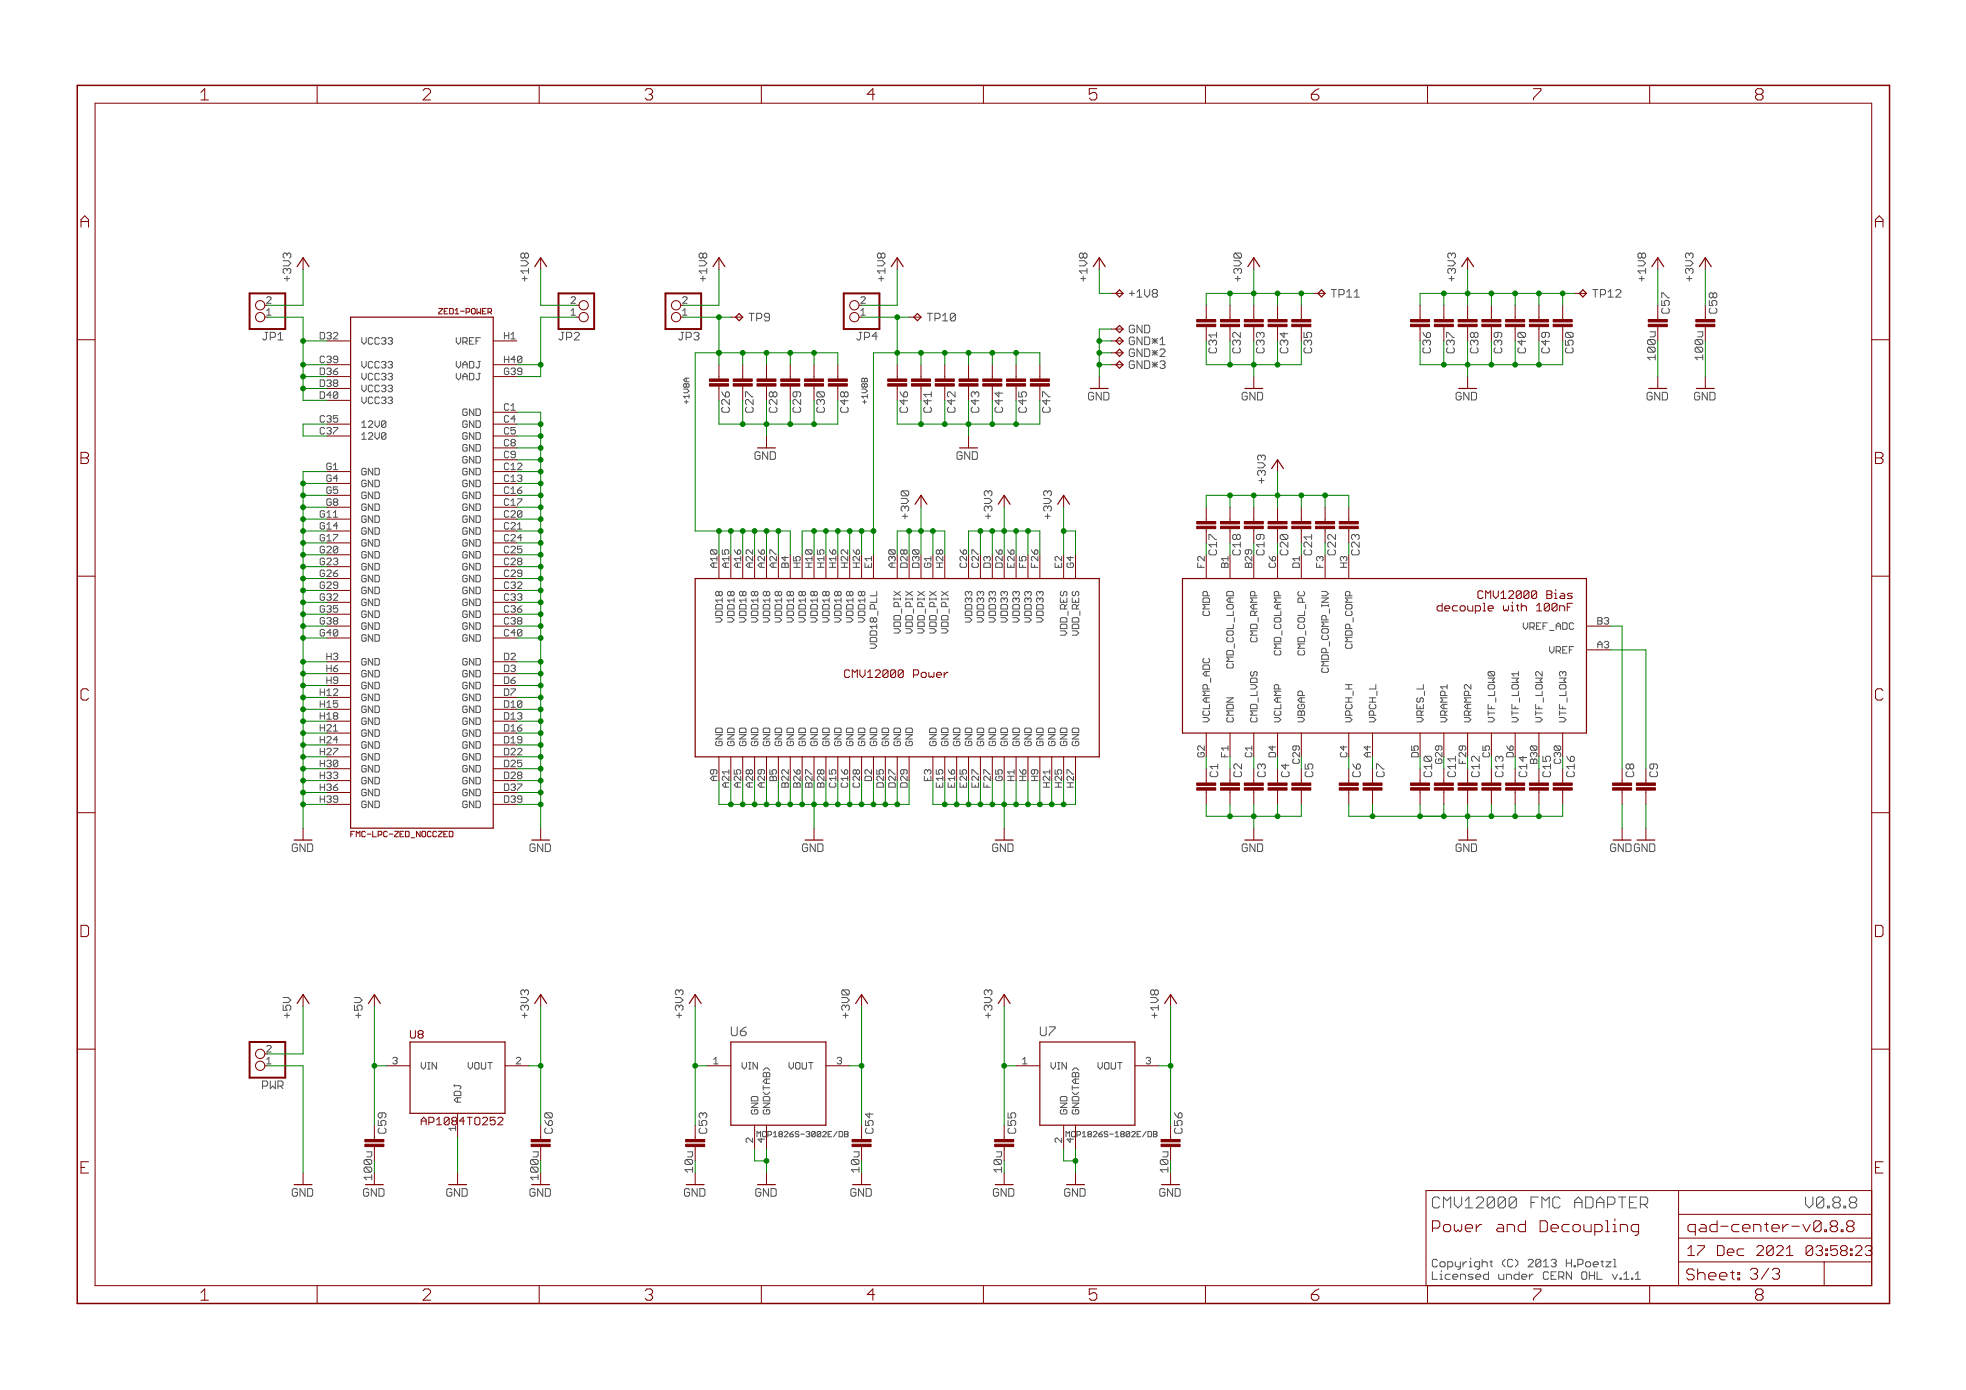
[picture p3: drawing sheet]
<svg xmlns="http://www.w3.org/2000/svg" width="420mm" height="297mm" viewBox="0 0 420 297" stroke-linecap="round" stroke-linejoin="round" font-family="sans-serif">
<defs><g id="words">
<g font-size="3.7" fill="#800000">
<text x="42.9" y="21.4">1</text>
<text x="90.3" y="21.4">2</text>
<text x="137.8" y="21.4">3</text>
<text x="185.3" y="21.4">4</text>
<text x="232.7" y="21.4">5</text>
<text x="280.2" y="21.4">6</text>
<text x="327.6" y="21.4">7</text>
<text x="375.1" y="21.4">8</text>
<text x="17.2" y="48.6">A</text>
<text x="400.7" y="48.6">A</text>
<text x="17.2" y="99.2">B</text>
<text x="400.7" y="99.2">B</text>
<text x="17.1" y="149.7">C</text>
<text x="400.6" y="149.7">C</text>
<text x="17" y="200.2">D</text>
<text x="400.5" y="200.2">D</text>
<text x="17.3" y="250.8">E</text>
<text x="400.7" y="250.8">E</text>
<text x="42.9" y="277.9">1</text>
<text x="90.3" y="277.9">2</text>
<text x="137.8" y="277.9">3</text>
<text x="185.3" y="277.9">4</text>
<text x="232.7" y="277.9">5</text>
<text x="280.2" y="277.9">6</text>
<text x="327.6" y="277.9">7</text>
<text x="375.1" y="277.9">8</text>
</g>
<g font-size="3.6" fill="#505050">
<text x="306" y="258.2">CMV12000 FMC ADAPTER</text>
<text x="385.9" y="258.2">V0.8.8</text>
</g>
<g font-size="3.6" fill="#800000">
<text x="306" y="263.3">Power and Decoupli</text>
<text x="341.6" y="263.3">ng</text>
</g>
<g font-size="2.9" fill="#505050">
<text x="156.2" y="221.4">U6</text>
<text x="222.2" y="221.4">U7</text>
</g>
<g font-size="2.5" fill="#505050">
<text x="62.2" y="60.2" transform="rotate(-90 62.2 60.2)">+3V3</text>
<text x="113" y="60.2" transform="rotate(-90 113 60.2)">+1V8</text>
<text x="151.1" y="60.2" transform="rotate(-90 151.1 60.2)">+1V8</text>
<text x="189.2" y="60.2" transform="rotate(-90 189.2 60.2)">+1V8</text>
<text x="232.4" y="60.2" transform="rotate(-90 232.4 60.2)">+1V8</text>
<text x="241.3" y="63.6">+1V8</text>
<text x="265.4" y="60.2" transform="rotate(-90 265.4 60.2)">+3V0</text>
<text x="284.4" y="63.6">TP11</text>
<text x="311.1" y="60.2" transform="rotate(-90 311.1 60.2)">+3V3</text>
<text x="340.3" y="63.6">TP12</text>
<text x="351.8" y="60.2" transform="rotate(-90 351.8 60.2)">+1V8</text>
<text x="361.9" y="60.2" transform="rotate(-90 361.9 60.2)">+3V3</text>
<text x="160" y="68.7">TP9</text>
<text x="198.1" y="68.7">TP10</text>
<text x="241.3" y="71.2">GND</text>
<text x="356.8" y="67" transform="rotate(-90 356.8 67)">C57</text>
<text x="367" y="67" transform="rotate(-90 367 67)">C58</text>
<text x="57.1" y="72.7">JP1</text>
<text x="119.4" y="72.7">JP2</text>
<text x="146" y="72.7">JP3</text>
<text x="184.1" y="72.7">JP4</text>
<text x="241.3" y="73.7">GND*1</text>
<text x="241.3" y="76.3">GND*2</text>
<text x="241.3" y="78.8">GND*3</text>
<text x="270.5" y="103.3" transform="rotate(-90 270.5 103.3)">+3V3</text>
<text x="194.3" y="110.9" transform="rotate(-90 194.3 110.9)">+3V0</text>
<text x="212.1" y="110.9" transform="rotate(-90 212.1 110.9)">+3V3</text>
<text x="224.8" y="110.9" transform="rotate(-90 224.8 110.9)">+3V3</text>
<text x="260.3" y="166.1" transform="rotate(-90 260.3 166.1)">C1</text>
<text x="265.4" y="166.1" transform="rotate(-90 265.4 166.1)">C2</text>
<text x="270.5" y="166.1" transform="rotate(-90 270.5 166.1)">C3</text>
<text x="275.6" y="166.1" transform="rotate(-90 275.6 166.1)">C4</text>
<text x="280.6" y="166.1" transform="rotate(-90 280.6 166.1)">C5</text>
<text x="290.8" y="166.1" transform="rotate(-90 290.8 166.1)">C6</text>
<text x="295.9" y="166.1" transform="rotate(-90 295.9 166.1)">C7</text>
<text x="349.2" y="166.1" transform="rotate(-90 349.2 166.1)">C8</text>
<text x="354.3" y="166.1" transform="rotate(-90 354.3 166.1)">C9</text>
<text x="62.2" y="217.6" transform="rotate(-90 62.2 217.6)">+5V</text>
<text x="77.5" y="217.6" transform="rotate(-90 77.5 217.6)">+5V</text>
<text x="113" y="217.6" transform="rotate(-90 113 217.6)">+3V3</text>
<text x="146" y="217.6" transform="rotate(-90 146 217.6)">+3V3</text>
<text x="181.6" y="217.6" transform="rotate(-90 181.6 217.6)">+3V0</text>
<text x="212.1" y="217.6" transform="rotate(-90 212.1 217.6)">+3V3</text>
<text x="247.6" y="217.6" transform="rotate(-90 247.6 217.6)">+1V8</text>
<text x="55.2" y="232.7">PWR</text>
<text x="82.5" y="242.2" transform="rotate(-90 82.5 242.2)">C59</text>
<text x="118.1" y="242.2" transform="rotate(-90 118.1 242.2)">C60</text>
<text x="151.1" y="242.2" transform="rotate(-90 151.1 242.2)">C53</text>
<text x="186.7" y="242.2" transform="rotate(-90 186.7 242.2)">C54</text>
<text x="217.1" y="242.2" transform="rotate(-90 217.1 242.2)">C55</text>
<text x="252.7" y="242.2" transform="rotate(-90 252.7 242.2)">C56</text>
<text x="306" y="270.8">Copyright (C) 2013 H.Poetzl</text>
<text x="306" y="273.5">Licensed under CERN OHL v.1.1</text>
</g>
<g font-size="2.5" fill="#800000">
<text x="260.1" y="75.5" transform="rotate(-90 260.1 75.5)">C31</text>
<text x="265.1" y="75.5" transform="rotate(-90 265.1 75.5)">C32</text>
<text x="270.2" y="75.5" transform="rotate(-90 270.2 75.5)">C33</text>
<text x="275.3" y="75.5" transform="rotate(-90 275.3 75.5)">C34</text>
<text x="280.4" y="75.5" transform="rotate(-90 280.4 75.5)">C35</text>
<text x="305.8" y="75.5" transform="rotate(-90 305.8 75.5)">C36</text>
<text x="310.9" y="75.5" transform="rotate(-90 310.9 75.5)">C37</text>
<text x="315.9" y="75.5" transform="rotate(-90 315.9 75.5)">C38</text>
<text x="321" y="75.5" transform="rotate(-90 321 75.5)">C39</text>
<text x="326.1" y="75.5" transform="rotate(-90 326.1 75.5)">C40</text>
<text x="331.2" y="75.5" transform="rotate(-90 331.2 75.5)">C49</text>
<text x="336.3" y="75.5" transform="rotate(-90 336.3 75.5)">C50</text>
<text x="353.8" y="76.8" transform="rotate(-90 353.8 76.8)">100u</text>
<text x="364" y="76.8" transform="rotate(-90 364 76.8)">100u</text>
<text x="155.9" y="88.2" transform="rotate(-90 155.9 88.2)">C26</text>
<text x="161" y="88.2" transform="rotate(-90 161 88.2)">C27</text>
<text x="166.1" y="88.2" transform="rotate(-90 166.1 88.2)">C28</text>
<text x="171.2" y="88.2" transform="rotate(-90 171.2 88.2)">C29</text>
<text x="176.3" y="88.2" transform="rotate(-90 176.3 88.2)">C30</text>
<text x="181.3" y="88.2" transform="rotate(-90 181.3 88.2)">C48</text>
<text x="194" y="88.2" transform="rotate(-90 194 88.2)">C46</text>
<text x="199.1" y="88.2" transform="rotate(-90 199.1 88.2)">C41</text>
<text x="204.2" y="88.2" transform="rotate(-90 204.2 88.2)">C42</text>
<text x="209.3" y="88.2" transform="rotate(-90 209.3 88.2)">C43</text>
<text x="214.4" y="88.2" transform="rotate(-90 214.4 88.2)">C44</text>
<text x="219.4" y="88.2" transform="rotate(-90 219.4 88.2)">C45</text>
<text x="224.5" y="88.2" transform="rotate(-90 224.5 88.2)">C47</text>
<text x="231.7" y="85.5">GND</text>
<text x="265.4" y="85.5">GND</text>
<text x="311.1" y="85.5">GND</text>
<text x="351.1" y="85.5">GND</text>
<text x="361.3" y="85.5">GND</text>
<text x="161.3" y="98.2">GND</text>
<text x="204.4" y="98.2">GND</text>
<text x="310.4" y="130.6">decouple with 100nF</text>
<text x="316.9" y="128">CMV12000 Bias</text>
<text x="180.7" y="144.8">CMV12000 Power</text>
<text x="61.6" y="182.1">GND</text>
<text x="112.4" y="182.1">GND</text>
<text x="171.4" y="182.1">GND</text>
<text x="212.1" y="182.1">GND</text>
<text x="265.4" y="182.1">GND</text>
<text x="311.1" y="182.1">GND</text>
<text x="344.1" y="182.1">GNDGND</text>
<text x="87.6" y="221.9">U8</text>
<text x="90.1" y="240.5">AP108</text>
<text x="98.1" y="240.5">4TO252</text>
<text x="61.6" y="255.7">GND</text>
<text x="76.8" y="255.7">GND</text>
<text x="94.6" y="255.7">GND</text>
<text x="112.4" y="255.7">GND</text>
<text x="145.4" y="255.7">GND</text>
<text x="160.6" y="255.7">GND</text>
<text x="181" y="255.7">GND</text>
<text x="211.4" y="255.7">GND</text>
<text x="226.7" y="255.7">GND</text>
<text x="247" y="255.7">GND</text>
</g>
<g font-size="2.5" fill="#008000">
<text x="260.1" y="118.6" transform="rotate(-90 260.1 118.6)">C17</text>
<text x="265.1" y="118.6" transform="rotate(-90 265.1 118.6)">C18</text>
<text x="270.2" y="118.6" transform="rotate(-90 270.2 118.6)">C19</text>
<text x="275.3" y="118.6" transform="rotate(-90 275.3 118.6)">C20</text>
<text x="280.4" y="118.6" transform="rotate(-90 280.4 118.6)">C21</text>
<text x="285.5" y="118.6" transform="rotate(-90 285.5 118.6)">C22</text>
<text x="290.5" y="118.6" transform="rotate(-90 290.5 118.6)">C23</text>
<text x="306" y="166.1" transform="rotate(-90 306 166.1)">C10</text>
<text x="311.1" y="166.1" transform="rotate(-90 311.1 166.1)">C11</text>
<text x="316.2" y="166.1" transform="rotate(-90 316.2 166.1)">C12</text>
<text x="321.3" y="166.1" transform="rotate(-90 321.3 166.1)">C13</text>
<text x="326.4" y="166.1" transform="rotate(-90 326.4 166.1)">C14</text>
<text x="331.4" y="166.1" transform="rotate(-90 331.4 166.1)">C15</text>
<text x="336.5" y="166.1" transform="rotate(-90 336.5 166.1)">C16</text>
<text x="148.1" y="250.4" transform="rotate(-90 148.1 250.4)">10u</text>
<text x="183.6" y="250.4" transform="rotate(-90 183.6 250.4)">10u</text>
<text x="214.1" y="250.4" transform="rotate(-90 214.1 250.4)">10u</text>
<text x="249.7" y="250.4" transform="rotate(-90 249.7 250.4)">10u</text>
<text x="79.5" y="252" transform="rotate(-90 79.5 252)">100u</text>
<text x="115.1" y="252" transform="rotate(-90 115.1 252)">100u</text>
</g>
<g font-size="2.1" fill="#505050">
<text x="56.9" y="64.9">2</text>
<text x="122" y="64.9">2</text>
<text x="145.8" y="64.9">2</text>
<text x="183.9" y="64.9">2</text>
<text x="68.2" y="72.5">D32</text>
<text x="68.4" y="77.6">C39</text>
<text x="77.3" y="73.6">VCC33</text>
<text x="97.5" y="73.6">VREF</text>
<text x="107.7" y="72.5">H1</text>
<text x="107.7" y="77.6">H40</text>
<text x="68.2" y="80.1">D36</text>
<text x="68.2" y="82.7">D38</text>
<text x="77.3" y="78.7">VCC33</text>
<text x="77.3" y="81.2">VCC33</text>
<text x="77.3" y="83.8">VCC33</text>
<text x="97.9" y="81.2">VADJ</text>
<text x="97.9" y="78.7">VADJ</text>
<text x="107.7" y="80.1">G39</text>
<text x="68.2" y="85.2">D40</text>
<text x="77.3" y="86.3">VCC33</text>
<text x="98.2" y="88.8">GND</text>
<text x="107.7" y="87.7">C1</text>
<text x="68.4" y="90.3">C35</text>
<text x="68.4" y="92.8">C37</text>
<text x="77.3" y="91.4">12V0</text>
<text x="77.3" y="93.9">12V0</text>
<text x="98.2" y="91.4">GND</text>
<text x="98.2" y="93.9">GND</text>
<text x="107.7" y="90.3">C4</text>
<text x="107.7" y="92.8">C5</text>
<text x="107.7" y="95.4">C8</text>
<text x="69.6" y="100.4">G1</text>
<text x="77.3" y="101.5">GND</text>
<text x="98.2" y="96.5">GND</text>
<text x="98.2" y="99">GND</text>
<text x="98.2" y="101.5">GND</text>
<text x="107.7" y="97.9">C9</text>
<text x="107.7" y="100.4">C12</text>
<text x="69.6" y="103">G4</text>
<text x="69.6" y="105.5">G5</text>
<text x="77.3" y="104.1">GND</text>
<text x="77.3" y="106.6">GND</text>
<text x="98.2" y="104.1">GND</text>
<text x="98.2" y="106.6">GND</text>
<text x="107.7" y="103">C13</text>
<text x="107.7" y="105.5">C16</text>
<text x="68.2" y="110.6">G11</text>
<text x="68.2" y="113.1">G14</text>
<text x="69.6" y="108">G8</text>
<text x="77.3" y="109.2">GND</text>
<text x="77.3" y="111.7">GND</text>
<text x="98.2" y="109.2">GND</text>
<text x="98.2" y="111.7">GND</text>
<text x="107.7" y="108">C17</text>
<text x="107.7" y="110.6">C20</text>
<text x="107.7" y="113.1">C21</text>
<text x="68.2" y="115.7">G17</text>
<text x="68.2" y="118.2">G20</text>
<text x="77.3" y="114.2">GND</text>
<text x="77.3" y="116.8">GND</text>
<text x="77.3" y="119.3">GND</text>
<text x="98.2" y="114.2">GND</text>
<text x="98.2" y="116.8">GND</text>
<text x="98.2" y="119.3">GND</text>
<text x="107.7" y="115.7">C24</text>
<text x="107.7" y="118.2">C25</text>
<text x="68.2" y="120.7">G23</text>
<text x="68.2" y="123.3">G26</text>
<text x="68.2" y="125.8">G29</text>
<text x="77.3" y="121.9">GND</text>
<text x="77.3" y="124.4">GND</text>
<text x="98.2" y="121.9">GND</text>
<text x="98.2" y="124.4">GND</text>
<text x="107.7" y="120.7">C28</text>
<text x="107.7" y="123.3">C29</text>
<text x="107.7" y="125.8">C32</text>
<text x="153.3" y="121.3" transform="rotate(-90 153.3 121.3)">A10</text>
<text x="155.8" y="121.3" transform="rotate(-90 155.8 121.3)">A15</text>
<text x="158.4" y="121.3" transform="rotate(-90 158.4 121.3)">A16</text>
<text x="160.9" y="121.3" transform="rotate(-90 160.9 121.3)">A22</text>
<text x="163.5" y="121.3" transform="rotate(-90 163.5 121.3)">A26</text>
<text x="166" y="121.3" transform="rotate(-90 166 121.3)">A27</text>
<text x="168.5" y="121.3" transform="rotate(-90 168.5 121.3)">B4</text>
<text x="171.1" y="121.3" transform="rotate(-90 171.1 121.3)">H5</text>
<text x="173.6" y="121.3" transform="rotate(-90 173.6 121.3)">H10</text>
<text x="176.2" y="121.3" transform="rotate(-90 176.2 121.3)">H15</text>
<text x="178.7" y="121.3" transform="rotate(-90 178.7 121.3)">H16</text>
<text x="181.2" y="121.3" transform="rotate(-90 181.2 121.3)">H22</text>
<text x="183.8" y="121.3" transform="rotate(-90 183.8 121.3)">H26</text>
<text x="186.3" y="121.3" transform="rotate(-90 186.3 121.3)">E1</text>
<text x="191.4" y="121.3" transform="rotate(-90 191.4 121.3)">A30</text>
<text x="193.9" y="121.3" transform="rotate(-90 193.9 121.3)">D28</text>
<text x="196.5" y="121.3" transform="rotate(-90 196.5 121.3)">D30</text>
<text x="199" y="121.3" transform="rotate(-90 199 121.3)">G1</text>
<text x="201.6" y="121.3" transform="rotate(-90 201.6 121.3)">H28</text>
<text x="206.6" y="121.3" transform="rotate(-90 206.6 121.3)">C26</text>
<text x="209.2" y="121.3" transform="rotate(-90 209.2 121.3)">C27</text>
<text x="211.7" y="121.3" transform="rotate(-90 211.7 121.3)">D3</text>
<text x="214.3" y="121.3" transform="rotate(-90 214.3 121.3)">D26</text>
<text x="216.8" y="121.3" transform="rotate(-90 216.8 121.3)">E26</text>
<text x="219.3" y="121.3" transform="rotate(-90 219.3 121.3)">F5</text>
<text x="221.9" y="121.3" transform="rotate(-90 221.9 121.3)">F26</text>
<text x="226.9" y="121.3" transform="rotate(-90 226.9 121.3)">E2</text>
<text x="229.5" y="121.3" transform="rotate(-90 229.5 121.3)">G4</text>
<text x="257.4" y="121.3" transform="rotate(-90 257.4 121.3)">F2</text>
<text x="262.5" y="121.3" transform="rotate(-90 262.5 121.3)">B1</text>
<text x="267.6" y="121.3" transform="rotate(-90 267.6 121.3)">B29</text>
<text x="272.7" y="121.3" transform="rotate(-90 272.7 121.3)">C6</text>
<text x="277.7" y="121.3" transform="rotate(-90 277.7 121.3)">D1</text>
<text x="282.8" y="121.3" transform="rotate(-90 282.8 121.3)">F3</text>
<text x="287.9" y="121.3" transform="rotate(-90 287.9 121.3)">H3</text>
<text x="68.2" y="128.4">G32</text>
<text x="68.2" y="130.9">G35</text>
<text x="77.3" y="126.9">GND</text>
<text x="77.3" y="129.5">GND</text>
<text x="98.2" y="126.9">GND</text>
<text x="98.2" y="129.5">GND</text>
<text x="107.7" y="128.4">C33</text>
<text x="107.7" y="130.9">C36</text>
<text x="68.2" y="133.4">G38</text>
<text x="68.2" y="136">G40</text>
<text x="77.3" y="132">GND</text>
<text x="77.3" y="134.6">GND</text>
<text x="77.3" y="137.1">GND</text>
<text x="98.2" y="132">GND</text>
<text x="98.2" y="134.6">GND</text>
<text x="98.2" y="137.1">GND</text>
<text x="107.7" y="133.4">C38</text>
<text x="107.7" y="136">C40</text>
<text x="154.4" y="133.4" transform="rotate(-90 154.4 133.4)">VDD18</text>
<text x="157" y="133.4" transform="rotate(-90 157 133.4)">VDD18</text>
<text x="159.5" y="133.4" transform="rotate(-90 159.5 133.4)">VDD18</text>
<text x="162" y="133.4" transform="rotate(-90 162 133.4)">VDD18</text>
<text x="164.6" y="133.4" transform="rotate(-90 164.6 133.4)">VDD18</text>
<text x="167.1" y="133.4" transform="rotate(-90 167.1 133.4)">VDD18</text>
<text x="169.7" y="133.4" transform="rotate(-90 169.7 133.4)">VDD18</text>
<text x="172.2" y="133.4" transform="rotate(-90 172.2 133.4)">VDD18</text>
<text x="174.7" y="133.4" transform="rotate(-90 174.7 133.4)">VDD18</text>
<text x="177.3" y="133.4" transform="rotate(-90 177.3 133.4)">VDD18</text>
<text x="179.8" y="133.4" transform="rotate(-90 179.8 133.4)">VDD18</text>
<text x="182.4" y="133.4" transform="rotate(-90 182.4 133.4)">VDD18</text>
<text x="184.9" y="133.4" transform="rotate(-90 184.9 133.4)">VDD18</text>
<text x="192.5" y="135.2" transform="rotate(-90 192.5 135.2)">VDD_PIX</text>
<text x="195.1" y="135.2" transform="rotate(-90 195.1 135.2)">VDD_PIX</text>
<text x="197.6" y="135.2" transform="rotate(-90 197.6 135.2)">VDD_PIX</text>
<text x="200.1" y="135.2" transform="rotate(-90 200.1 135.2)">VDD_PIX</text>
<text x="202.7" y="135.2" transform="rotate(-90 202.7 135.2)">VDD_PIX</text>
<text x="207.7" y="133.4" transform="rotate(-90 207.7 133.4)">VDD33</text>
<text x="210.3" y="133.4" transform="rotate(-90 210.3 133.4)">VDD33</text>
<text x="212.8" y="133.4" transform="rotate(-90 212.8 133.4)">VDD33</text>
<text x="215.4" y="133.4" transform="rotate(-90 215.4 133.4)">VDD33</text>
<text x="217.9" y="133.4" transform="rotate(-90 217.9 133.4)">VDD33</text>
<text x="220.4" y="133.4" transform="rotate(-90 220.4 133.4)">VDD33</text>
<text x="223" y="133.4" transform="rotate(-90 223 133.4)">VDD33</text>
<text x="228.1" y="136" transform="rotate(-90 228.1 136)">VDD_RES</text>
<text x="230.6" y="136" transform="rotate(-90 230.6 136)">VDD_RES</text>
<text x="258.5" y="132.3" transform="rotate(-90 258.5 132.3)">CMDP</text>
<text x="325.5" y="134.6">VREF_ADC</text>
<text x="341.4" y="133.4">B3</text>
<text x="69.6" y="141.1">H3</text>
<text x="69.6" y="143.6">H6</text>
<text x="77.3" y="142.2">GND</text>
<text x="98.2" y="142.2">GND</text>
<text x="107.7" y="141.1">D2</text>
<text x="107.7" y="143.6">D3</text>
<text x="187.4" y="138.2" transform="rotate(-90 187.4 138.2)">VDD18_PLL</text>
<text x="263.6" y="143.5" transform="rotate(-90 263.6 143.5)">CMD_COL_LOAD</text>
<text x="268.7" y="138.1" transform="rotate(-90 268.7 138.1)">CMD_RAMP</text>
<text x="273.8" y="141" transform="rotate(-90 273.8 141)">CMD_COLAMP</text>
<text x="278.9" y="140.3" transform="rotate(-90 278.9 140.3)">CMD_COL_PC</text>
<text x="289" y="139.7" transform="rotate(-90 289 139.7)">CMDP_COMP</text>
<text x="331.2" y="139.6">VREF</text>
<text x="341.4" y="138.5">A3</text>
<text x="68.3" y="148.7">H12</text>
<text x="69.6" y="146.1">H9</text>
<text x="77.3" y="144.7">GND</text>
<text x="77.3" y="147.3">GND</text>
<text x="77.3" y="149.8">GND</text>
<text x="98.2" y="144.7">GND</text>
<text x="98.2" y="147.3">GND</text>
<text x="98.2" y="149.8">GND</text>
<text x="107.7" y="146.1">D6</text>
<text x="107.7" y="148.7">D7</text>
<text x="283.9" y="144.5" transform="rotate(-90 283.9 144.5)">CMDP_COMP_INV</text>
<text x="68.3" y="151.2">H15</text>
<text x="68.3" y="153.8">H18</text>
<text x="77.3" y="152.3">GND</text>
<text x="77.3" y="154.9">GND</text>
<text x="98.2" y="152.3">GND</text>
<text x="98.2" y="154.9">GND</text>
<text x="107.7" y="151.2">D10</text>
<text x="107.7" y="153.8">D13</text>
<text x="258.5" y="154.3" transform="rotate(-90 258.5 154.3)">VCLAMP_ADC</text>
<text x="263.6" y="154.3" transform="rotate(-90 263.6 154.3)">CMDN</text>
<text x="268.7" y="154.3" transform="rotate(-90 268.7 154.3)">CMD_LVDS</text>
<text x="273.8" y="154.3" transform="rotate(-90 273.8 154.3)">VCLAMP</text>
<text x="278.9" y="154.3" transform="rotate(-90 278.9 154.3)">VBGAP</text>
<text x="289" y="154.3" transform="rotate(-90 289 154.3)">VPCH_H</text>
<text x="294.1" y="154.3" transform="rotate(-90 294.1 154.3)">VPCH_L</text>
<text x="304.3" y="154.3" transform="rotate(-90 304.3 154.3)">VRES_L</text>
<text x="309.3" y="154.3" transform="rotate(-90 309.3 154.3)">VRAMP1</text>
<text x="314.4" y="154.3" transform="rotate(-90 314.4 154.3)">VRAMP2</text>
<text x="319.5" y="154.3" transform="rotate(-90 319.5 154.3)">VTF_LOW0</text>
<text x="324.6" y="154.3" transform="rotate(-90 324.6 154.3)">VTF_LOW1</text>
<text x="329.7" y="154.3" transform="rotate(-90 329.7 154.3)">VTF_LOW2</text>
<text x="334.7" y="154.3" transform="rotate(-90 334.7 154.3)">VTF_LOW3</text>
<text x="68.3" y="156.3">H21</text>
<text x="68.3" y="158.8">H24</text>
<text x="68.3" y="161.4">H27</text>
<text x="77.3" y="157.4">GND</text>
<text x="77.3" y="160">GND</text>
<text x="98.2" y="157.4">GND</text>
<text x="98.2" y="160">GND</text>
<text x="107.7" y="156.3">D16</text>
<text x="107.7" y="158.8">D19</text>
<text x="107.7" y="161.4">D22</text>
<text x="154.4" y="159.4" transform="rotate(-90 154.4 159.4)">GND</text>
<text x="157" y="159.4" transform="rotate(-90 157 159.4)">GND</text>
<text x="159.5" y="159.4" transform="rotate(-90 159.5 159.4)">GND</text>
<text x="162" y="159.4" transform="rotate(-90 162 159.4)">GND</text>
<text x="164.6" y="159.4" transform="rotate(-90 164.6 159.4)">GND</text>
<text x="167.1" y="159.4" transform="rotate(-90 167.1 159.4)">GND</text>
<text x="169.7" y="159.4" transform="rotate(-90 169.7 159.4)">GND</text>
<text x="172.2" y="159.4" transform="rotate(-90 172.2 159.4)">GND</text>
<text x="174.7" y="159.4" transform="rotate(-90 174.7 159.4)">GND</text>
<text x="177.3" y="159.4" transform="rotate(-90 177.3 159.4)">GND</text>
<text x="179.8" y="159.4" transform="rotate(-90 179.8 159.4)">GND</text>
<text x="182.4" y="159.4" transform="rotate(-90 182.4 159.4)">GND</text>
<text x="184.9" y="159.4" transform="rotate(-90 184.9 159.4)">GND</text>
<text x="187.4" y="159.4" transform="rotate(-90 187.4 159.4)">GND</text>
<text x="190" y="159.4" transform="rotate(-90 190 159.4)">GND</text>
<text x="192.5" y="159.4" transform="rotate(-90 192.5 159.4)">GND</text>
<text x="195.1" y="159.4" transform="rotate(-90 195.1 159.4)">GND</text>
<text x="200.1" y="159.4" transform="rotate(-90 200.1 159.4)">GND</text>
<text x="202.7" y="159.4" transform="rotate(-90 202.7 159.4)">GND</text>
<text x="205.2" y="159.4" transform="rotate(-90 205.2 159.4)">GND</text>
<text x="207.7" y="159.4" transform="rotate(-90 207.7 159.4)">GND</text>
<text x="210.3" y="159.4" transform="rotate(-90 210.3 159.4)">GND</text>
<text x="212.8" y="159.4" transform="rotate(-90 212.8 159.4)">GND</text>
<text x="215.4" y="159.4" transform="rotate(-90 215.4 159.4)">GND</text>
<text x="217.9" y="159.4" transform="rotate(-90 217.9 159.4)">GND</text>
<text x="220.4" y="159.4" transform="rotate(-90 220.4 159.4)">GND</text>
<text x="223" y="159.4" transform="rotate(-90 223 159.4)">GND</text>
<text x="225.5" y="159.4" transform="rotate(-90 225.5 159.4)">GND</text>
<text x="228.1" y="159.4" transform="rotate(-90 228.1 159.4)">GND</text>
<text x="230.6" y="159.4" transform="rotate(-90 230.6 159.4)">GND</text>
<text x="257.4" y="162" transform="rotate(-90 257.4 162)">G2</text>
<text x="262.5" y="161.6" transform="rotate(-90 262.5 161.6)">F1</text>
<text x="267.6" y="161.8" transform="rotate(-90 267.6 161.8)">C1</text>
<text x="272.7" y="162" transform="rotate(-90 272.7 162)">D4</text>
<text x="287.9" y="161.8" transform="rotate(-90 287.9 161.8)">C4</text>
<text x="293" y="161.8" transform="rotate(-90 293 161.8)">A4</text>
<text x="303.1" y="162" transform="rotate(-90 303.1 162)">D5</text>
<text x="318.4" y="161.8" transform="rotate(-90 318.4 161.8)">C5</text>
<text x="323.5" y="162" transform="rotate(-90 323.5 162)">D6</text>
<text x="68.3" y="163.9">H30</text>
<text x="68.3" y="166.5">H33</text>
<text x="77.3" y="162.5">GND</text>
<text x="77.3" y="165">GND</text>
<text x="77.3" y="167.6">GND</text>
<text x="98.2" y="162.5">GND</text>
<text x="98.2" y="165">GND</text>
<text x="98.2" y="167.6">GND</text>
<text x="107.7" y="163.9">D25</text>
<text x="107.7" y="166.5">D28</text>
<text x="153.3" y="166.9" transform="rotate(-90 153.3 166.9)">A9</text>
<text x="166" y="166.9" transform="rotate(-90 166 166.9)">B5</text>
<text x="186.3" y="167.1" transform="rotate(-90 186.3 167.1)">D2</text>
<text x="199" y="166.8" transform="rotate(-90 199 166.8)">E3</text>
<text x="214.3" y="167.1" transform="rotate(-90 214.3 167.1)">G5</text>
<text x="216.8" y="167" transform="rotate(-90 216.8 167)">H1</text>
<text x="219.3" y="167" transform="rotate(-90 219.3 167)">H6</text>
<text x="221.9" y="167" transform="rotate(-90 221.9 167)">H9</text>
<text x="277.7" y="163.2" transform="rotate(-90 277.7 163.2)">C29</text>
<text x="308.2" y="163.4" transform="rotate(-90 308.2 163.4)">G29</text>
<text x="313.3" y="162.9" transform="rotate(-90 313.3 162.9)">F29</text>
<text x="328.5" y="163.2" transform="rotate(-90 328.5 163.2)">B30</text>
<text x="333.6" y="163.2" transform="rotate(-90 333.6 163.2)">C30</text>
<text x="68.3" y="169">H36</text>
<text x="68.3" y="171.5">H39</text>
<text x="77.3" y="170.1">GND</text>
<text x="77.3" y="172.7">GND</text>
<text x="98.2" y="170.1">GND</text>
<text x="98.2" y="172.7">GND</text>
<text x="107.7" y="169">D37</text>
<text x="107.7" y="171.5">D39</text>
<text x="155.8" y="168.2" transform="rotate(-90 155.8 168.2)">A21</text>
<text x="158.4" y="168.2" transform="rotate(-90 158.4 168.2)">A25</text>
<text x="160.9" y="168.2" transform="rotate(-90 160.9 168.2)">A28</text>
<text x="163.5" y="168.2" transform="rotate(-90 163.5 168.2)">A29</text>
<text x="168.5" y="168.2" transform="rotate(-90 168.5 168.2)">B22</text>
<text x="171.1" y="168.2" transform="rotate(-90 171.1 168.2)">B26</text>
<text x="173.6" y="168.2" transform="rotate(-90 173.6 168.2)">B27</text>
<text x="176.2" y="168.2" transform="rotate(-90 176.2 168.2)">B28</text>
<text x="178.7" y="168.3" transform="rotate(-90 178.7 168.3)">C15</text>
<text x="181.2" y="168.3" transform="rotate(-90 181.2 168.3)">C16</text>
<text x="183.8" y="168.3" transform="rotate(-90 183.8 168.3)">C28</text>
<text x="188.9" y="168.4" transform="rotate(-90 188.9 168.4)">D25</text>
<text x="191.4" y="168.4" transform="rotate(-90 191.4 168.4)">D27</text>
<text x="193.9" y="168.4" transform="rotate(-90 193.9 168.4)">D29</text>
<text x="201.6" y="168.1" transform="rotate(-90 201.6 168.1)">E15</text>
<text x="204.1" y="168.1" transform="rotate(-90 204.1 168.1)">E16</text>
<text x="206.6" y="168.1" transform="rotate(-90 206.6 168.1)">E25</text>
<text x="209.2" y="168.1" transform="rotate(-90 209.2 168.1)">E27</text>
<text x="211.7" y="168" transform="rotate(-90 211.7 168)">F27</text>
<text x="224.4" y="168.4" transform="rotate(-90 224.4 168.4)">H21</text>
<text x="226.9" y="168.4" transform="rotate(-90 226.9 168.4)">H25</text>
<text x="229.5" y="168.4" transform="rotate(-90 229.5 168.4)">H27</text>
<text x="56.9" y="224.9">2</text>
<text x="83.9" y="227.4">3</text>
<text x="110.3" y="227.4">2</text>
<text x="152.5" y="227.4">1</text>
<text x="178.8" y="227.4">3</text>
<text x="218.5" y="227.4">1</text>
<text x="244.9" y="227.4">3</text>
<text x="90" y="228.5">VIN</text>
<text x="99.6" y="228.5">VOUT</text>
<text x="158.5" y="228.5">VIN</text>
<text x="168.1" y="228.5">VOUT</text>
<text x="224.6" y="228.5">VIN</text>
<text x="234.2" y="228.5">VOUT</text>
<text x="98.5" y="235.6" transform="rotate(-90 98.5 235.6)">ADJ</text>
<text x="162" y="238.1" transform="rotate(-90 162 238.1)">GND</text>
<text x="164.6" y="238.1" transform="rotate(-90 164.6 238.1)">GND(TAB)</text>
<text x="228.1" y="238.1" transform="rotate(-90 228.1 238.1)">GND</text>
<text x="230.6" y="238.1" transform="rotate(-90 230.6 238.1)">GND(TAB)</text>
<text x="160.9" y="244.2" transform="rotate(-90 160.9 244.2)">2</text>
<text x="163.5" y="244.2" transform="rotate(-90 163.5 244.2)">4</text>
<text x="226.9" y="244.2" transform="rotate(-90 226.9 244.2)">2</text>
<text x="229.5" y="244.2" transform="rotate(-90 229.5 244.2)">4</text>
</g>
<g font-size="2.1" fill="#800000">
<text x="56.9" y="67.4">1</text>
<text x="122" y="67.4">1</text>
<text x="145.8" y="67.4">1</text>
<text x="183.9" y="67.4">1</text>
<text x="56.9" y="227.4">1</text>
<text x="97.4" y="241.6" transform="rotate(-90 97.4 241.6)">1</text>
</g>
<g font-size="1.8" fill="#800000">
<text x="93.3" y="67.1">ZED1-POWER</text>
<text x="74.9" y="178.9">FMC-LPC-ZED_NOCCZED</text>
</g>
<g font-size="1.8" fill="#505050">
<text x="147.3" y="86.6" transform="rotate(-90 147.3 86.6)">+1V8A</text>
<text x="185.4" y="86.6" transform="rotate(-90 185.4 86.6)">+1V8B</text>
<text x="162.7" y="243">M</text>
<text x="164.2" y="243">CP1826S-3002E/DB</text>
<text x="228.7" y="243">M</text>
<text x="230.2" y="243">CP1826S-1802E/DB</text>
</g>
</g></defs>
<path d="M56.1 72.4l.3 .2M162.5 241.8l-.3 .4-.4-.4v1.1M228.6 241.8l-.4 .4-.4-.4v1.1M342.1 269.6h.6M342.4 269.4v1.1l.3 .2M343.2 269.6h1.1l-1.1 1.1M344.8 269.1h.3v1.6M347 272.3l.6-.5v1.6M347 273.4h1.1M348.7 273.1h.3v.3h-.3zM349.5 273.4h1.1M349.5 272.3l.5-.5v1.6" fill="none" stroke="#505050" stroke-width=".21"/>
<g fill="none" stroke="#800000" stroke-width=".21">
<path d="M67.8 18.2v3.9M115.2 18.2v3.9M162.7 18.2v3.9M210.2 18.2v3.9M257.6 18.2v3.9M305.1 18.2v3.9M352.6 18.2v3.9M20.3 22.1h379.7v252.6h-379.7zM64.8 55.1v2.5M115.5 55.1v2.5M153.6 55.1v2.5M191.7 55.1v2.5"/>
<path d="M234.9 55.1v2.5M267.9 55.1v2.5M313.6 55.1v2.5M354.3 55.1v2.5M364.4 55.1v2.5M16.5 72.6h3.8M69.8 77.9h5.1M69.8 72.9h5.1M105.4 77.9h5.1M105.4 72.9h5.1M153.6 77.9v3.1M156.2 67.8h2.5"/>
<path d="M158.7 77.9v3.1M163.8 77.9v3.1M168.9 77.9v3.1M174 77.9v3.1M179 77.9v3.1M191.7 77.9v3.1M194.3 67.8h2.5M196.8 77.9v3.1M201.9 77.9v3.1M207 77.9v3.1M212.1 77.9v3.1M217.1 77.9v3.1"/>
<path d="M222.2 77.9v3.1M237.5 77.9h2.5M237.5 72.9h2.5M237.5 62.7h2.5M237.5 70.3h2.5M237.5 75.4h2.5M257.8 65.2v3.1M257.8 69.8v.5M262.9 65.2v3.1M262.9 69.8v.5M267.9 65.2v3.1M267.9 69.8v.5"/>
<path d="M273 65.2v3.1M273 69.8v.5M278.1 65.2v3.1M278.1 69.8v.5M280.6 62.7h2.6M303.5 65.2v3.1M303.5 69.8v.5M308.6 65.2v3.1M308.6 69.8v.5M313.6 65.2v3.1M313.6 69.8v.5M318.7 65.2v3.1"/>
<path d="M318.7 69.8v.5M323.8 65.2v3.1M323.8 69.8v.5M328.9 65.2v3.1M328.9 69.8v.5M334 65.2v3.1M334 69.8v.5M336.5 62.7h2.5M354.3 65.2v3.1M364.4 65.2v3.1M400 72.6h3.8M69.8 90.6h5.1"/>
<path d="M69.8 93.2h5.1M69.8 80.5h5.1M69.8 83h5.1M69.8 85.6h5.1M105.4 88.1h5.1M105.4 90.6h5.1M105.4 93.2h5.1M105.4 95.7h5.1M105.4 98.3h5.1M105.4 80.5h5.1M153.6 82.5v.5M158.7 82.5v.5"/>
<path d="M163.8 82.5v.5M163.8 93.2v2.5M168.9 82.5v.5M174 82.5v.5M179 82.5v.5M191.7 82.5v.5M196.8 82.5v.5M201.9 82.5v.5M207 82.5v.5M207 93.2v2.5M212.1 82.5v.5M217.1 82.5v.5"/>
<path d="M222.2 82.5v.5M234.9 80.5v2.5M267.9 80.5v2.5M273 98.3v2.5M313.6 80.5v2.5M354.3 80.5v2.5M364.4 80.5v2.5M69.8 100.8h5.1M69.8 103.3h5.1M69.8 105.9h5.1M69.8 108.4h5.1M69.8 110.9h5.1"/>
<path d="M69.8 113.5h5.1M69.8 116h5.1M69.8 118.6h5.1M105.4 100.8h5.1M105.4 103.3h5.1M105.4 105.9h5.1M105.4 108.4h5.1M105.4 110.9h5.1M105.4 113.5h5.1M105.4 116h5.1M105.4 118.6h5.1M153.6 118.6v5"/>
<path d="M156.2 118.6v5M158.7 118.6v5M161.3 118.6v5M163.8 118.6v5M166.3 118.6v5M168.9 118.6v5M171.4 118.6v5M174 118.6v5M176.5 118.6v5M179 118.6v5M181.6 118.6v5M184.1 118.6v5"/>
<path d="M186.7 118.6v5M191.7 118.6v5M194.3 118.6v5M196.8 105.9v2.5M196.8 118.6v5M199.4 118.6v5M201.9 118.6v5M207 118.6v5M209.5 118.6v5M212.1 118.6v5M214.6 105.9v2.5M214.6 118.6v5"/>
<path d="M217.1 118.6v5M219.7 118.6v5M222.2 118.6v5M227.3 105.9v2.5M227.3 118.6v5M229.8 118.6v5M257.8 108.4v3M257.8 113v.5M257.8 118.6v5M262.9 108.4v3M262.9 113v.5M262.9 118.6v5"/>
<path d="M267.9 108.4v3M267.9 113v.5M267.9 118.6v5M273 108.4v3M273 113v.5M273 118.6v5M278.1 108.4v3M278.1 113v.5M278.1 118.6v5M283.2 108.4v3M283.2 113v.5M283.2 118.6v5"/>
<path d="M288.2 108.4v3M288.2 113v.5M288.2 118.6v5M16.5 123.1h3.8M69.8 133.8h5.1M69.8 121.1h5.1M69.8 123.6h5.1M69.8 126.2h5.1M69.8 128.7h5.1M69.8 131.3h5.1M69.8 136.3h5.1M105.4 133.8h5.1"/>
<path d="M105.4 121.1h5.1M105.4 123.6h5.1M105.4 126.2h5.1M105.4 128.7h5.1M105.4 131.3h5.1M105.4 136.3h5.1M308.2 128.9v1.7h-.8l-.3-.3v-.6l.3-.2h.8M308.8 130h1M309.8 129.7l-.2-.2h-.6l-.2 .2v.6l.2 .3h.6M316.7 126.3h-.6l-.3 .2v1.1l.3 .3M339 133.8h5.1M339 138.9h5.1"/>
<path d="M400 123.1h3.8M69.8 141.4h5.1M69.8 144h5.1M69.8 146.5h5.1M69.8 149h5.1M69.8 151.6h5.1M69.8 154.1h5.1M69.8 156.7h5.1M69.8 159.2h5.1M105.4 141.4h5.1M105.4 144h5.1M105.4 146.5h5.1"/>
<path d="M105.4 149h5.1M105.4 151.6h5.1M105.4 154.1h5.1M105.4 156.7h5.1M105.4 159.2h5.1M257.8 156.7v5M262.9 156.7v5M267.9 156.7v5M273 156.7v5M278.1 156.7v5M288.2 156.7v5M293.3 156.7v5"/>
<path d="M303.5 156.7v5M308.6 156.7v5M313.6 156.7v5M318.7 156.7v5M323.8 156.7v5M328.9 156.7v5M334 156.7v5M16.5 173.7h3.8M64.8 177v2.5M69.8 161.7h5.1M69.8 164.3h5.1M69.8 166.8h5.1"/>
<path d="M69.8 169.4h5.1M69.8 171.9h5.1M105.4 161.7h5.1M105.4 164.3h5.1M105.4 166.8h5.1M105.4 169.4h5.1M105.4 171.9h5.1M115.5 177v2.5M153.6 161.7v5.1M156.2 161.7v5.1M158.7 161.7v5.1M161.3 161.7v5.1"/>
<path d="M163.8 161.7v5.1M166.3 161.7v5.1M168.9 161.7v5.1M171.4 161.7v5.1M174 161.7v5.1M174 177v2.5M176.5 161.7v5.1M179 161.7v5.1M181.6 161.7v5.1M184.1 161.7v5.1M186.7 161.7v5.1M189.2 161.7v5.1"/>
<path d="M191.7 161.7v5.1M194.3 161.7v5.1M199.4 161.7v5.1M201.9 161.7v5.1M204.4 161.7v5.1M207 161.7v5.1M209.5 161.7v5.1M212.1 161.7v5.1M214.6 161.7v5.1M214.6 177v2.5M217.1 161.7v5.1M219.7 161.7v5.1"/>
<path d="M222.2 161.7v5.1M224.8 161.7v5.1M227.3 161.7v5.1M229.8 161.7v5.1M257.8 164.3v3M257.8 168.8v3.1M262.9 164.3v3M262.9 168.8v3.1M267.9 164.3v3M267.9 168.8v3.1M267.9 177v2.5M273 164.3v3"/>
<path d="M273 168.8v3.1M278.1 164.3v3M278.1 168.8v3.1M288.2 164.3v3M288.2 168.8v3.1M293.3 164.3v3M293.3 168.8v3.1M303.5 164.3v3M303.5 168.8v3.1M308.6 164.3v3M308.6 168.8v3.1M313.6 164.3v3"/>
<path d="M313.6 168.8v3.1M313.6 177v2.5M318.7 164.3v3M318.7 168.8v3.1M323.8 164.3v3M323.8 168.8v3.1M328.9 164.3v3M328.9 168.8v3.1M334 164.3v3M334 168.8v3.1M346.7 164.3v3M346.7 168.8v3.1"/>
<path d="M346.7 177v2.5M351.7 164.3v3M351.7 168.8v3.1M351.7 177v2.5M400 173.7h3.8M64.8 212.5v2.6M80 212.5v2.6M115.5 212.5v2.6M148.6 212.5v2.6M184.1 212.5v2.6M214.6 212.5v2.6M250.2 212.5v2.6"/>
<path d="M16.5 224.2h3.8M82.5 227.8h5.1M97.8 237.9v5.1M107.9 227.8h5.1M151.1 227.8h5.1M176.5 227.8h5.1M217.1 227.8h5.1M242.5 227.8h5.1M400 224.2h3.8M64.8 250.6v2.6M80 240.5v3M80 250.6v2.6"/>
<path d="M97.8 250.6v2.6M115.5 240.5v3M115.5 250.6v2.6M148.6 240.5v3M148.6 250.6v2.6M161.3 240.5v5M163.8 240.5v5M163.8 250.6v2.6M184.1 240.5v3M184.1 250.6v2.6M214.6 240.5v3M214.6 250.6v2.6"/>
<path d="M227.3 240.5v5M229.8 240.5v5M229.8 250.6v2.6M250.2 240.5v3M250.2 250.6v2.6M358.7 254.4v20.3M358.7 259.5h41.3M400 254.4h-95.2v20.3M67.8 274.7v3.9M115.2 274.7v3.9M162.7 274.7v3.9M210.2 274.7v3.9"/>
<path d="M257.6 274.7v3.9M305.1 274.7v3.9M346.3 261.7h1.2l.3 .3v1.2M350.2 263.2h-1.2l-.4-.4v-.8l.4-.3h1.2v1.9l-.4 .4h-.4M352.6 274.7v3.9M358.7 269.7h41.3M358.7 264.6h41.3M360.7 266.9l.7-.7v2.1M360.7 268.3h1.4M362.1 271.5l-.4-.3h-.8l-.4 .3v.4l.4 .4h.8l.4 .4v.4l-.4 .4h-.8l-.4-.4M362.3 263.2h-1.2l-.4-.4v-.8l.4-.3h1.2v2.3M362.8 271.2v2.3"/>
<path d="M362.8 272.3l.4-.4h.8l.4 .4v1.2M362.8 266.2h1.4v.4l-1.4 1.3v.4M363.5 261.7h.8l.3 .3v1.2h-1.1l-.4-.4 .4-.4h1.1M365.2 272.7h1.5v-.4l-.4-.4h-.8l-.3 .4v.8l.3 .4h.8M367 260.9v2.3h-1.2l-.4-.4v-.8l.4-.3h1.2M367.1 266.2h1l.3 .4v1.3l-.3 .4h-1zM367.5 272.7h1.6v-.4l-.4-.4h-.8l-.4 .4v.8l.4 .4h.8M367.7 262h1.6M369.1 267.6h1.4v-.3l-.3-.4h-.7l-.4 .4v.6l.4 .4h.7M369.8 271.9h.8M370.2 271.5v1.6l.4 .4M371.4 271.9h.4v.4h-.4z"/>
<path d="M371.4 273.1h.4v.4h-.4zM371.6 261.7h-1.1l-.4 .3v.8l.4 .4h1.1M372.4 262.4h1.6v-.4l-.4-.3h-.8l-.4 .3v.8l.4 .4h.8M372.7 266.9h-1.1l-.4 .4v.6l.4 .4h1.1M374.1 271.4l.4-.4h.7l.4 .4v.4l-.4 .4M374.8 263.2v-1.5h1.1l.4 .3v1.2M374.9 272.2h.3M375.2 272.2l.4 .4v.4l-.4 .4h-.7l-.4-.4M375.5 266.6l.3-.4h.7l.4 .4v.3l-1.4 1.4h1.4M377.1 261.7h.8M377.5 261.3v1.5l.4 .4M378 271l-1.6 2.4"/>
<path d="M378.7 262.4h1.5v-.4l-.4-.3h-.7l-.4 .3v.8l.4 .4h.7M378.8 271.4l.3-.4h.8l.4 .4v.4l-.4 .4M379 266.6v1.3l-.4 .4h-.7l-.3-.4M379 266.6l-.4-.4h-.7l-.3 .4v1.3M379 266.6l-1.4 1.3M379.5 272.2h.4M379.7 266.6l.3-.4h.7l.4 .4v.3l-1.4 1.4h1.4M379.9 272.2l.4 .4v.4l-.4 .4h-.8l-.3-.4M381 261.7v1.5M381.8 268.3h1.4M381.8 266.9l.7-.7v2.1M382.2 261.7h-.4l-.8 .7"/>
<path d="M382.9 262h1.6M385.3 261.7l.8 1.5 .8-1.5M387.4 266.6v1.3l-.4 .4h-.7l-.3-.4M387.4 266.6l-.4-.4h-.7l-.3 .4v1.3M387.4 266.6l-1.4 1.3M388.1 266.6l.4-.4h.6l.4 .4v.3l-.4 .4M388.8 267.3h.3M389.1 267.3l.4 .3v.3l-.4 .4h-.6l-.4-.4M389.2 261.3v1.5l-.4 .4h-.8l-.4-.4M389.2 261.3l-.4-.4h-.8l-.4 .4v1.5M389.2 261.3l-1.6 1.5M389.8 269.7v5"/>
<path d="M390 262.8h.4v.4h-.4zM390.2 267.9h.3v.4h-.3zM390.2 266.9h.3v.4h-.3zM391.5 262l-.4 .4v.4l.4 .4h.8l.4-.4v-.4l-.4-.4M391.5 262h.8M391.5 262l-.4-.3v-.4l.4-.4h.8l.4 .4v.4l-.4 .3M392.7 266.2h-1.5v1.1l.7-.4h.4l.4 .4v.6l-.4 .4h-.7l-.4-.4M393.5 262.8h.4v.4h-.4zM393.7 267.3l-.4 .3v.3l.4 .4h.7l.4-.4v-.3l-.4-.3M393.7 267.3l-.4-.4v-.3l.4-.4h.7l.4 .4v.3l-.4 .4M393.7 267.3h.7M395 262l-.3 .4v.4l.3 .4h.8l.4-.4v-.4l-.4-.4"/>
<path d="M395 262h.8M395 262l-.3-.3v-.4l.3-.4h.8l.4 .4v.4l-.4 .3M395.5 267.9h.3v.4h-.3zM395.5 266.9h.3v.4h-.3zM396.5 266.6l.4-.4h.7l.3 .4v.3l-1.4 1.4h1.4M398.6 267.9l.4 .4h.7l.3-.4M398.6 266.6l.4-.4h.7l.3 .4M399.3 267.3h.4M399.7 267.3l.3 .3M400 266.9l-.3 .4"/>
<circle cx="55.6" cy="67.8" r=".99"/>
<circle cx="55.6" cy="65.2" r=".99"/>
<circle cx="124.7" cy="65.2" r=".99"/>
<circle cx="124.7" cy="67.8" r=".99"/>
<circle cx="144.5" cy="67.8" r=".99"/>
<circle cx="144.5" cy="65.2" r=".99"/>
<circle cx="182.6" cy="67.8" r=".99"/>
<circle cx="182.6" cy="65.2" r=".99"/>
<circle cx="55.6" cy="225.2" r=".99"/>
<circle cx="55.6" cy="227.8" r=".99"/>
</g>
<g fill="none" stroke="#800000" stroke-width=".25">
<path d="M63.5 57l1.3-1.9 1.2 1.9M114.3 57l1.2-1.9 1.3 1.9M152.4 57l1.2-1.9 1.3 1.9M190.5 57l1.2-1.9 1.3 1.9M233.7 57l1.2-1.9 1.3 1.9M266.7 57l1.2-1.9 1.3 1.9M312.4 57l1.2-1.9 1.3 1.9M353 57l1.3-1.9 1.3 1.9M363.2 57l1.2-1.9 1.3 1.9M74.9 67.8h30.5v109.2h-30.5zM158 67l.7 .8-.7 .7-.8-.7zM196.1 67l.7 .8-.7 .7-.8-.7z"/>
<path d="M238.5 62.7l.7-.8 .8 .8-.8 .8zM238.5 70.3l.7-.7 .8 .7-.8 .8zM238.5 77.9l.7-.7 .8 .7-.8 .8zM238.5 72.9l.7-.8 .8 .8-.8 .7zM238.5 75.4l.7-.8 .8 .8-.8 .8zM282.4 61.9l.8 .8-.8 .8-.7-.8zM338.3 61.9l.7 .8-.7 .8-.8-.8zM195.6 107.8l1.2-1.9 1.3 1.9M213.3 107.8l1.3-1.9 1.3 1.9M226 107.8l1.3-1.9 1.3 1.9M271.8 100.1l1.2-1.8 1.3 1.8M148.6 123.6h86.3v38.1h-86.3z"/>
<path d="M252.7 123.6h86.3v33.1h-86.3zM63.5 214.4l1.3-1.9 1.2 1.9M78.7 214.4l1.3-1.9 1.3 1.9M114.3 214.4l1.2-1.9 1.3 1.9M147.3 214.4l1.3-1.9 1.2 1.9M182.9 214.4l1.2-1.9 1.3 1.9M213.3 214.4l1.3-1.9 1.3 1.9M248.9 214.4l1.3-1.9 1.2 1.9M87.6 222.7h20.3v15.2h-20.3zM156.2 222.7h20.3v17.8h-20.3zM222.2 222.7h20.3v17.8h-20.3z"/>
</g>
<g fill="#800000" stroke="#800000" stroke-width=".21">
<path d="M255.8 168.3h4v.5h-4z"/>
<path d="M255.8 167.3h4v.5h-4z"/>
<path d="M260.8 168.3h4.1v.5h-4.1z"/>
<path d="M260.8 167.3h4.1v.5h-4.1z"/>
<path d="M265.9 168.3h4.1v.5h-4.1z"/>
<path d="M265.9 167.3h4.1v.5h-4.1z"/>
<path d="M271 168.3h4.1v.5h-4.1z"/>
<path d="M271 167.3h4.1v.5h-4.1z"/>
<path d="M276.1 168.3h4v.5h-4z"/>
<path d="M276.1 167.3h4v.5h-4z"/>
<path d="M286.2 168.3h4.1v.5h-4.1z"/>
<path d="M286.2 167.3h4.1v.5h-4.1z"/>
<path d="M291.3 168.3h4.1v.5h-4.1z"/>
<path d="M291.3 167.3h4.1v.5h-4.1z"/>
<path d="M344.6 168.3h4.1v.5h-4.1z"/>
<path d="M344.6 167.3h4.1v.5h-4.1z"/>
<path d="M349.7 168.3h4.1v.5h-4.1z"/>
<path d="M349.7 167.3h4.1v.5h-4.1z"/>
<path d="M301.5 168.3h4v.5h-4z"/>
<path d="M301.5 167.3h4v.5h-4z"/>
<path d="M306.5 168.3h4.1v.5h-4.1z"/>
<path d="M306.5 167.3h4.1v.5h-4.1z"/>
<path d="M311.6 168.3h4.1v.5h-4.1z"/>
<path d="M311.6 167.3h4.1v.5h-4.1z"/>
<path d="M316.7 168.3h4.1v.5h-4.1z"/>
<path d="M316.7 167.3h4.1v.5h-4.1z"/>
<path d="M321.8 168.3h4v.5h-4z"/>
<path d="M321.8 167.3h4v.5h-4z"/>
<path d="M326.9 168.3h4v.5h-4z"/>
<path d="M326.9 167.3h4v.5h-4z"/>
<path d="M331.9 168.3h4.1v.5h-4.1z"/>
<path d="M331.9 167.3h4.1v.5h-4.1z"/>
<path d="M255.8 112.5h4v.5h-4z"/>
<path d="M255.8 111.4h4v.6h-4z"/>
<path d="M260.8 112.5h4.1v.5h-4.1z"/>
<path d="M260.8 111.4h4.1v.6h-4.1z"/>
<path d="M265.9 112.5h4.1v.5h-4.1z"/>
<path d="M265.9 111.4h4.1v.6h-4.1z"/>
<path d="M271 112.5h4.1v.5h-4.1z"/>
<path d="M271 111.4h4.1v.6h-4.1z"/>
<path d="M276.1 112.5h4v.5h-4z"/>
<path d="M276.1 111.4h4v.6h-4z"/>
<path d="M281.2 112.5h4v.5h-4z"/>
<path d="M281.2 111.4h4v.6h-4z"/>
<path d="M286.2 112.5h4.1v.5h-4.1z"/>
<path d="M286.2 111.4h4.1v.6h-4.1z"/>
<path d="M151.6 82h4.1v.5h-4.1z"/>
<path d="M151.6 81h4.1v.5h-4.1z"/>
<path d="M156.7 82h4.1v.5h-4.1z"/>
<path d="M156.7 81h4.1v.5h-4.1z"/>
<path d="M161.8 82h4v.5h-4z"/>
<path d="M161.8 81h4v.5h-4z"/>
<path d="M166.9 82h4v.5h-4z"/>
<path d="M166.9 81h4v.5h-4z"/>
<path d="M171.9 82h4.1v.5h-4.1z"/>
<path d="M171.9 81h4.1v.5h-4.1z"/>
<path d="M301.5 69.3h4v.5h-4z"/>
<path d="M301.5 68.3h4v.5h-4z"/>
<path d="M306.5 69.3h4.1v.5h-4.1z"/>
<path d="M306.5 68.3h4.1v.5h-4.1z"/>
<path d="M311.6 69.3h4.1v.5h-4.1z"/>
<path d="M311.6 68.3h4.1v.5h-4.1z"/>
<path d="M316.7 69.3h4.1v.5h-4.1z"/>
<path d="M316.7 68.3h4.1v.5h-4.1z"/>
<path d="M321.8 69.3h4v.5h-4z"/>
<path d="M321.8 68.3h4v.5h-4z"/>
<path d="M194.8 82h4.1v.5h-4.1z"/>
<path d="M194.8 81h4.1v.5h-4.1z"/>
<path d="M199.9 82h4v.5h-4z"/>
<path d="M199.9 81h4v.5h-4z"/>
<path d="M205 82h4v.5h-4z"/>
<path d="M205 81h4v.5h-4z"/>
<path d="M210 82h4.1v.5h-4.1z"/>
<path d="M210 81h4.1v.5h-4.1z"/>
<path d="M215.1 82h4.1v.5h-4.1z"/>
<path d="M215.1 81h4.1v.5h-4.1z"/>
<path d="M189.7 82h4.1v.5h-4.1z"/>
<path d="M189.7 81h4.1v.5h-4.1z"/>
<path d="M220.2 82h4.1v.5h-4.1z"/>
<path d="M220.2 81h4.1v.5h-4.1z"/>
<path d="M177 82h4.1v.5h-4.1z"/>
<path d="M177 81h4.1v.5h-4.1z"/>
<path d="M326.9 69.3h4v.5h-4z"/>
<path d="M326.9 68.3h4v.5h-4z"/>
<path d="M331.9 69.3h4.1v.5h-4.1z"/>
<path d="M331.9 68.3h4.1v.5h-4.1z"/>
<path d="M255.8 69.3h4v.5h-4z"/>
<path d="M255.8 68.3h4v.5h-4z"/>
<path d="M260.8 69.3h4.1v.5h-4.1z"/>
<path d="M260.8 68.3h4.1v.5h-4.1z"/>
<path d="M265.9 69.3h4.1v.5h-4.1z"/>
<path d="M265.9 68.3h4.1v.5h-4.1z"/>
<path d="M271 69.3h4.1v.5h-4.1z"/>
<path d="M271 68.3h4.1v.5h-4.1z"/>
<path d="M276.1 69.3h4v.5h-4z"/>
<path d="M276.1 68.3h4v.5h-4z"/>
<path d="M146.5 244.5h4.1v.5h-4.1z"/>
<path d="M146.5 243.5h4.1v.5h-4.1z"/>
<path d="M182.1 244.5h4.1v.5h-4.1z"/>
<path d="M182.1 243.5h4.1v.5h-4.1z"/>
<path d="M212.6 244.5h4v.5h-4z"/>
<path d="M212.6 243.5h4v.5h-4z"/>
<path d="M248.1 244.5h4.1v.5h-4.1z"/>
<path d="M248.1 243.5h4.1v.5h-4.1z"/>
<path d="M78 244.5h4v.5h-4z"/>
<path d="M78 243.5h4v.5h-4z"/>
<path d="M113.5 244.5h4.1v.5h-4.1z"/>
<path d="M113.5 243.5h4.1v.5h-4.1z"/>
<path d="M352.3 69.3h4v.5h-4z"/>
<path d="M352.3 68.3h4v.5h-4z"/>
<path d="M362.4 69.3h4.1v.5h-4.1z"/>
<path d="M362.4 68.3h4.1v.5h-4.1z"/>
</g>
<path d="M53.3 62.7h7.7v7.6h-7.7zM119.4 62.7h7.6v7.6h-7.6zM142.2 62.7h7.6v7.6h-7.6zM180.3 62.7h7.6v7.6h-7.6zM53.3 222.7h7.7v7.6h-7.7z" fill="none" stroke="#800000" stroke-width=".42"/>
<path d="M16.5 18.2h387.3v260.4h-387.3z" fill="none" stroke="#800000" stroke-width=".32"/>
<g fill="none" stroke="#008000" stroke-width=".21">
<path d="M64.8 57.6v7.6h-7.7M115.5 57.6v7.6h7.7M153.6 57.6v7.6h-7.6M191.7 57.6v7.6h-7.6M234.9 57.6v5.1h2.6M267.9 57.6v7.6M313.6 57.6v7.6M354.3 57.6v7.6M364.4 57.6v7.6M57.1 67.8h7.7v17.8h5M64.8 72.9h5M64.8 77.9h5"/>
<path d="M110.5 77.9h5M123.2 67.8h-7.7v12.7h-5M146 67.8h10.2M153.6 67.8v10.1M158.7 75.4v2.5M163.8 75.4v2.5M168.9 75.4v2.5M174 75.4v2.5M179 77.9v-2.5h-30.4v38.1h20.3v5.1M184.1 67.8h10.2M191.7 67.8v10.1M196.8 75.4v2.5"/>
<path d="M201.9 75.4v2.5M207 75.4v2.5M212.1 75.4v2.5M217.1 75.4v2.5M222.2 77.9v-2.5h-35.5v43.2M234.9 72.9h2.6M234.9 77.9h2.6M234.9 75.4h2.6M237.5 70.3h-2.6v10.2M257.8 72.9v5h20.3v-5M262.9 62.7v2.5M262.9 72.9v5"/>
<path d="M267.9 72.9v7.6M273 62.7v2.5M273 72.9v5M278.1 62.7v2.5M280.6 62.7h-22.8v2.5M303.5 72.9v5h30.5v-5M308.6 62.7v2.5M308.6 72.9v5M313.6 72.9v7.6M318.7 62.7v2.5M318.7 72.9v5M323.8 62.7v2.5"/>
<path d="M323.8 72.9v5M328.9 62.7v2.5M328.9 72.9v5M334 62.7v2.5M336.5 62.7h-33v2.5M354.3 72.9v7.6M364.4 72.9v7.6M64.8 80.5h5M64.8 83h5M69.8 90.6h-5v2.6h5M110.5 90.6h5M110.5 93.2h5"/>
<path d="M110.5 88.1h5v88.9M110.5 95.7h5M110.5 98.3h5M153.6 85.6v5h25.4v-5M158.7 85.6v5M163.8 85.6v7.6M168.9 85.6v5M174 85.6v5M191.7 85.6v5h30.5v-5M196.8 85.6v5M201.9 85.6v5M207 85.6v7.6"/>
<path d="M212.1 85.6v5M217.1 85.6v5M64.8 103.3h5M64.8 105.9h5M64.8 108.4h5M64.8 110.9h5M64.8 113.5h5M64.8 116h5M64.8 118.6h5M69.8 100.8h-5v76.2M110.5 100.8h5M110.5 103.3h5"/>
<path d="M110.5 105.9h5M110.5 108.4h5M110.5 110.9h5M110.5 113.5h5M110.5 116h5M110.5 118.6h5M153.6 113.5v5.1M156.2 113.5v5.1M158.7 113.5v5.1M161.3 113.5v5.1M163.8 113.5v5.1M166.3 113.5v5.1"/>
<path d="M174 113.5v5.1M176.5 113.5v5.1M179 113.5v5.1M181.6 113.5v5.1M184.1 113.5v5.1M186.7 113.5h-15.3v5.1M191.7 118.6v-5.1h10.2v5.1M194.3 113.5v5.1M196.8 108.4v10.2M199.4 113.5v5.1M207 118.6v-5.1h15.2v5.1M209.5 113.5v5.1"/>
<path d="M212.1 113.5v5.1M214.6 108.4v10.2M217.1 113.5v5.1M219.7 113.5v5.1M227.3 113.5h2.5v5.1M227.3 108.4v10.2M257.8 108.4v-2.5h30.4v2.5M262.9 105.9v2.5M267.9 105.9v2.5M273 100.8v7.6M278.1 105.9v2.5M283.2 105.9v2.5"/>
<path d="M64.8 133.8h5M64.8 121.1h5M64.8 123.6h5M64.8 126.2h5M64.8 128.7h5M64.8 131.3h5M64.8 136.3h5M110.5 133.8h5M110.5 121.1h5M110.5 123.6h5M110.5 126.2h5M110.5 128.7h5"/>
<path d="M110.5 131.3h5M110.5 136.3h5M344.1 133.8h2.6v30.5M344.1 138.9h7.6v25.4M64.8 141.4h5M64.8 144h5M64.8 146.5h5M64.8 149h5M64.8 151.6h5M64.8 154.1h5M64.8 156.7h5M64.8 159.2h5"/>
<path d="M110.5 141.4h5M110.5 144h5M110.5 146.5h5M110.5 149h5M110.5 151.6h5M110.5 154.1h5M110.5 156.7h5M110.5 159.2h5M64.8 171.9h5M64.8 161.7h5M64.8 164.3h5M64.8 166.8h5"/>
<path d="M64.8 169.4h5M110.5 171.9h5M110.5 161.7h5M110.5 164.3h5M110.5 166.8h5M110.5 169.4h5M153.6 166.8v5.1h40.7v-5.1M156.2 166.8v5.1M158.7 166.8v5.1M161.3 166.8v5.1M163.8 166.8v5.1M166.3 166.8v5.1"/>
<path d="M168.9 166.8v5.1M171.4 166.8v5.1M174 166.8v10.2M176.5 166.8v5.1M179 166.8v5.1M181.6 166.8v5.1M184.1 166.8v5.1M186.7 166.8v5.1M189.2 166.8v5.1M191.7 166.8v5.1M199.4 166.8v5.1h30.4v-5.1M201.9 166.8v5.1"/>
<path d="M204.4 166.8v5.1M207 166.8v5.1M209.5 166.8v5.1M212.1 166.8v5.1M214.6 166.8v10.2M217.1 166.8v5.1M219.7 166.8v5.1M222.2 166.8v5.1M224.8 166.8v5.1M227.3 166.8v5.1M257.8 161.7v2.6M257.8 171.9v2.5h20.3v-2.5"/>
<path d="M262.9 161.7v2.6M262.9 171.9v2.5M267.9 161.7v2.6M267.9 171.9v5.1M273 161.7v2.6M273 171.9v2.5M278.1 161.7v2.6M288.2 161.7v2.6M288.2 171.9v2.5h45.8v-2.5M293.3 161.7v2.6M293.3 171.9v2.5M303.5 171.9v2.5"/>
<path d="M308.6 171.9v2.5M313.6 171.9v5.1M318.7 171.9v2.5M323.8 171.9v2.5M328.9 171.9v2.5M346.7 171.9v5.1M351.7 171.9v5.1M64.8 215.1v10.1h-7.7M80 215.1v25.4M115.5 215.1v25.4M148.6 215.1v25.4M184.1 215.1v25.4"/>
<path d="M214.6 215.1v25.4M250.2 215.1v25.4M57.1 227.8h7.7v22.8M80 227.8h2.5M113 227.8h2.5M148.6 227.8h2.5M181.6 227.8h2.5M214.6 227.8h2.5M247.6 227.8h2.6M97.8 243v7.6M161.3 245.5v2.6h2.5M163.8 245.5v5.1"/>
<path d="M227.3 245.5v2.6h2.5M229.8 245.5v5.1"/>
</g>
<g fill="#008000" stroke="#008000" stroke-width=".21">
<circle cx="64.8" cy="77.9" r=".51"/>
<circle cx="64.8" cy="80.5" r=".51"/>
<circle cx="64.8" cy="83" r=".51"/>
<circle cx="64.8" cy="72.9" r=".51"/>
<circle cx="115.5" cy="77.9" r=".51"/>
<circle cx="156.2" cy="171.9" r=".51"/>
<circle cx="158.7" cy="171.9" r=".51"/>
<circle cx="161.3" cy="171.9" r=".51"/>
<circle cx="163.8" cy="171.9" r=".51"/>
<circle cx="166.3" cy="171.9" r=".51"/>
<circle cx="168.9" cy="171.9" r=".51"/>
<circle cx="171.4" cy="171.9" r=".51"/>
<circle cx="174" cy="171.9" r=".51"/>
<circle cx="176.5" cy="171.9" r=".51"/>
<circle cx="179" cy="171.9" r=".51"/>
<circle cx="181.6" cy="171.9" r=".51"/>
<circle cx="184.1" cy="171.9" r=".51"/>
<circle cx="186.7" cy="171.9" r=".51"/>
<circle cx="189.2" cy="171.9" r=".51"/>
<circle cx="191.7" cy="171.9" r=".51"/>
<circle cx="201.9" cy="171.9" r=".51"/>
<circle cx="204.4" cy="171.9" r=".51"/>
<circle cx="207" cy="171.9" r=".51"/>
<circle cx="209.5" cy="171.9" r=".51"/>
<circle cx="212.1" cy="171.9" r=".51"/>
<circle cx="214.6" cy="171.9" r=".51"/>
<circle cx="217.1" cy="171.9" r=".51"/>
<circle cx="219.7" cy="171.9" r=".51"/>
<circle cx="222.2" cy="171.9" r=".51"/>
<circle cx="224.8" cy="171.9" r=".51"/>
<circle cx="227.3" cy="171.9" r=".51"/>
<circle cx="262.9" cy="174.4" r=".51"/>
<circle cx="267.9" cy="174.4" r=".51"/>
<circle cx="273" cy="174.4" r=".51"/>
<circle cx="115.5" cy="90.6" r=".51"/>
<circle cx="115.5" cy="93.2" r=".51"/>
<circle cx="115.5" cy="95.7" r=".51"/>
<circle cx="115.5" cy="98.3" r=".51"/>
<circle cx="115.5" cy="100.8" r=".51"/>
<circle cx="115.5" cy="103.3" r=".51"/>
<circle cx="115.5" cy="105.9" r=".51"/>
<circle cx="115.5" cy="108.4" r=".51"/>
<circle cx="115.5" cy="110.9" r=".51"/>
<circle cx="115.5" cy="113.5" r=".51"/>
<circle cx="115.5" cy="116" r=".51"/>
<circle cx="115.5" cy="118.6" r=".51"/>
<circle cx="115.5" cy="121.1" r=".51"/>
<circle cx="115.5" cy="123.6" r=".51"/>
<circle cx="115.5" cy="126.2" r=".51"/>
<circle cx="115.5" cy="128.7" r=".51"/>
<circle cx="115.5" cy="131.3" r=".51"/>
<circle cx="115.5" cy="133.8" r=".51"/>
<circle cx="115.5" cy="136.3" r=".51"/>
<circle cx="115.5" cy="141.4" r=".51"/>
<circle cx="115.5" cy="144" r=".51"/>
<circle cx="115.5" cy="146.5" r=".51"/>
<circle cx="115.5" cy="149" r=".51"/>
<circle cx="115.5" cy="151.6" r=".51"/>
<circle cx="115.5" cy="154.1" r=".51"/>
<circle cx="115.5" cy="156.7" r=".51"/>
<circle cx="115.5" cy="159.2" r=".51"/>
<circle cx="115.5" cy="161.7" r=".51"/>
<circle cx="115.5" cy="164.3" r=".51"/>
<circle cx="115.5" cy="166.8" r=".51"/>
<circle cx="115.5" cy="169.4" r=".51"/>
<circle cx="115.5" cy="171.9" r=".51"/>
<circle cx="64.8" cy="171.9" r=".51"/>
<circle cx="64.8" cy="169.4" r=".51"/>
<circle cx="64.8" cy="166.8" r=".51"/>
<circle cx="64.8" cy="164.3" r=".51"/>
<circle cx="64.8" cy="161.7" r=".51"/>
<circle cx="64.8" cy="159.2" r=".51"/>
<circle cx="64.8" cy="156.7" r=".51"/>
<circle cx="64.8" cy="154.1" r=".51"/>
<circle cx="64.8" cy="151.6" r=".51"/>
<circle cx="64.8" cy="149" r=".51"/>
<circle cx="64.8" cy="146.5" r=".51"/>
<circle cx="64.8" cy="144" r=".51"/>
<circle cx="64.8" cy="141.4" r=".51"/>
<circle cx="64.8" cy="136.3" r=".51"/>
<circle cx="64.8" cy="133.8" r=".51"/>
<circle cx="64.8" cy="131.3" r=".51"/>
<circle cx="64.8" cy="128.7" r=".51"/>
<circle cx="64.8" cy="126.2" r=".51"/>
<circle cx="64.8" cy="123.6" r=".51"/>
<circle cx="64.8" cy="121.1" r=".51"/>
<circle cx="64.8" cy="118.6" r=".51"/>
<circle cx="64.8" cy="116" r=".51"/>
<circle cx="64.8" cy="113.5" r=".51"/>
<circle cx="64.8" cy="110.9" r=".51"/>
<circle cx="64.8" cy="108.4" r=".51"/>
<circle cx="64.8" cy="105.9" r=".51"/>
<circle cx="64.8" cy="103.3" r=".51"/>
<circle cx="168.9" cy="90.6" r=".51"/>
<circle cx="163.8" cy="90.6" r=".51"/>
<circle cx="158.7" cy="90.6" r=".51"/>
<circle cx="174" cy="90.6" r=".51"/>
<circle cx="201.9" cy="90.6" r=".51"/>
<circle cx="207" cy="90.6" r=".51"/>
<circle cx="212.1" cy="90.6" r=".51"/>
<circle cx="196.8" cy="90.6" r=".51"/>
<circle cx="217.1" cy="90.6" r=".51"/>
<circle cx="308.6" cy="77.9" r=".51"/>
<circle cx="313.6" cy="77.9" r=".51"/>
<circle cx="318.7" cy="77.9" r=".51"/>
<circle cx="328.9" cy="77.9" r=".51"/>
<circle cx="323.8" cy="77.9" r=".51"/>
<circle cx="293.3" cy="174.4" r=".51"/>
<circle cx="303.5" cy="174.4" r=".51"/>
<circle cx="308.6" cy="174.4" r=".51"/>
<circle cx="318.7" cy="174.4" r=".51"/>
<circle cx="323.8" cy="174.4" r=".51"/>
<circle cx="328.9" cy="174.4" r=".51"/>
<circle cx="313.6" cy="174.4" r=".51"/>
<circle cx="262.9" cy="77.9" r=".51"/>
<circle cx="267.9" cy="77.9" r=".51"/>
<circle cx="273" cy="77.9" r=".51"/>
<circle cx="229.8" cy="248.1" r=".51"/>
<circle cx="163.8" cy="248.1" r=".51"/>
<circle cx="234.9" cy="77.9" r=".51"/>
<circle cx="234.9" cy="75.4" r=".51"/>
<circle cx="234.9" cy="72.9" r=".51"/>
<circle cx="209.5" cy="113.5" r=".51"/>
<circle cx="212.1" cy="113.5" r=".51"/>
<circle cx="214.6" cy="113.5" r=".51"/>
<circle cx="217.1" cy="113.5" r=".51"/>
<circle cx="219.7" cy="113.5" r=".51"/>
<circle cx="227.3" cy="113.5" r=".51"/>
<circle cx="262.9" cy="105.9" r=".51"/>
<circle cx="267.9" cy="105.9" r=".51"/>
<circle cx="273" cy="105.9" r=".51"/>
<circle cx="278.1" cy="105.9" r=".51"/>
<circle cx="283.2" cy="105.9" r=".51"/>
<circle cx="308.6" cy="62.7" r=".51"/>
<circle cx="313.6" cy="62.7" r=".51"/>
<circle cx="318.7" cy="62.7" r=".51"/>
<circle cx="328.9" cy="62.7" r=".51"/>
<circle cx="323.8" cy="62.7" r=".51"/>
<circle cx="334" cy="62.7" r=".51"/>
<circle cx="148.6" cy="227.8" r=".51"/>
<circle cx="214.6" cy="227.8" r=".51"/>
<circle cx="115.5" cy="227.8" r=".51"/>
<circle cx="250.2" cy="227.8" r=".51"/>
<circle cx="194.3" cy="113.5" r=".51"/>
<circle cx="196.8" cy="113.5" r=".51"/>
<circle cx="199.4" cy="113.5" r=".51"/>
<circle cx="262.9" cy="62.7" r=".51"/>
<circle cx="267.9" cy="62.7" r=".51"/>
<circle cx="273" cy="62.7" r=".51"/>
<circle cx="278.1" cy="62.7" r=".51"/>
<circle cx="184.1" cy="227.8" r=".51"/>
<circle cx="156.2" cy="113.5" r=".51"/>
<circle cx="158.7" cy="113.5" r=".51"/>
<circle cx="161.3" cy="113.5" r=".51"/>
<circle cx="163.8" cy="113.5" r=".51"/>
<circle cx="166.3" cy="113.5" r=".51"/>
<circle cx="153.6" cy="113.5" r=".51"/>
<circle cx="158.7" cy="75.4" r=".51"/>
<circle cx="163.8" cy="75.4" r=".51"/>
<circle cx="168.9" cy="75.4" r=".51"/>
<circle cx="153.6" cy="75.4" r=".51"/>
<circle cx="174" cy="75.4" r=".51"/>
<circle cx="153.6" cy="67.8" r=".51"/>
<circle cx="181.6" cy="113.5" r=".51"/>
<circle cx="179" cy="113.5" r=".51"/>
<circle cx="176.5" cy="113.5" r=".51"/>
<circle cx="174" cy="113.5" r=".51"/>
<circle cx="184.1" cy="113.5" r=".51"/>
<circle cx="186.7" cy="113.5" r=".51"/>
<circle cx="201.9" cy="75.4" r=".51"/>
<circle cx="207" cy="75.4" r=".51"/>
<circle cx="212.1" cy="75.4" r=".51"/>
<circle cx="196.8" cy="75.4" r=".51"/>
<circle cx="217.1" cy="75.4" r=".51"/>
<circle cx="191.7" cy="75.4" r=".51"/>
<circle cx="191.7" cy="67.8" r=".51"/>
<circle cx="80" cy="227.8" r=".51"/>
</g>
<use href="#words"/>
</svg>
